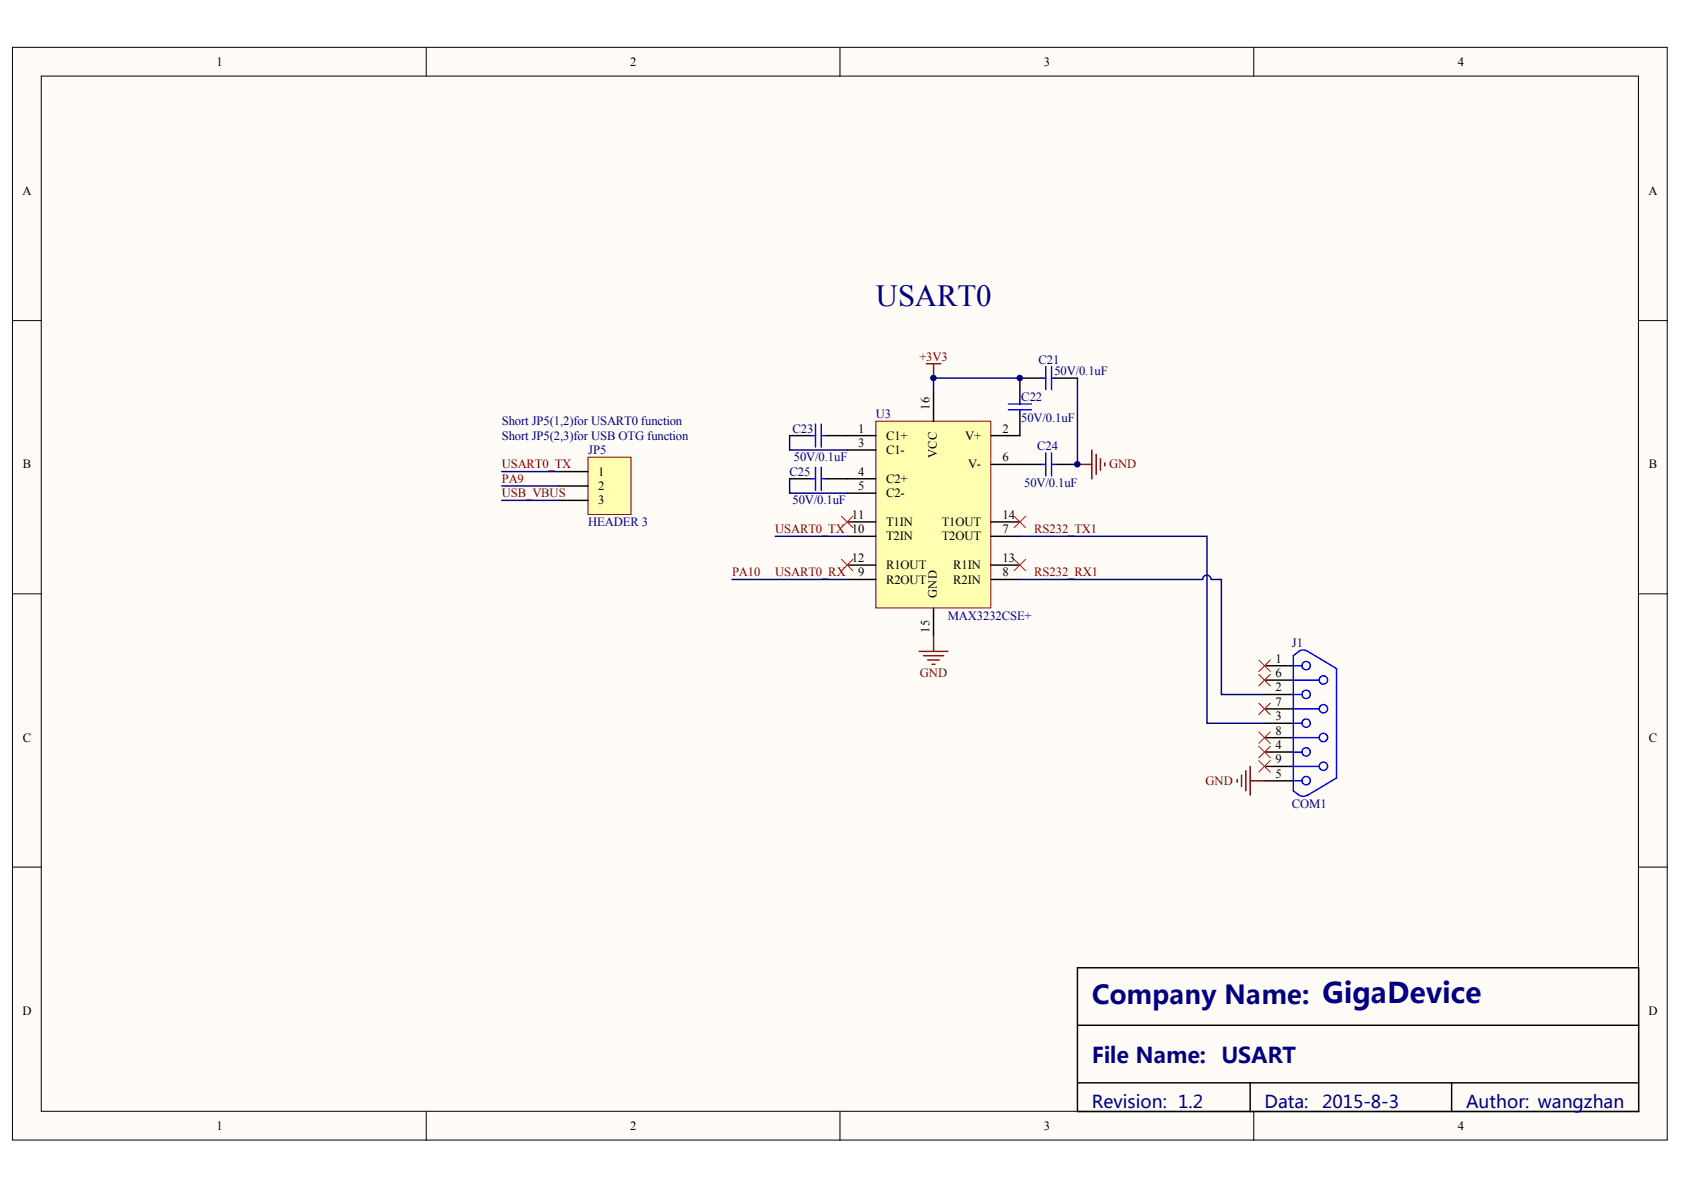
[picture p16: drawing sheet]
<svg xmlns="http://www.w3.org/2000/svg" width="297mm" height="210mm" viewBox="0 0 297 210" stroke-linecap="round" stroke-linejoin="round" font-family="sans-serif">
<defs><g id="words">
<text font-size="5.4" fill="#000080" x="154.5" y="54">USART0</text>
<text font-size="4.6" fill="#000080" x="192.6" y="177.1">Company Name: GigaDevice</text>
<g font-size="3.8" fill="#000080">
<text x="192.6" y="187.4">File Name:</text>
<text x="215.4" y="187.4">USART</text>
</g>
<g font-size="3.1" fill="#000080">
<text x="192.6" y="195.4">Revision: 1.2</text>
<text x="223.1" y="195.4">Data:</text>
<text x="233.2" y="195.4">2015-8-3</text>
<text x="258.6" y="195.4">Author: wangzhan</text>
</g>
<g font-size="2.2">
<text x="38.2" y="11.6">1</text>
<text x="111.2" y="11.6">2</text>
<text x="184.1" y="11.6">3</text>
<text x="257.1" y="11.6">4</text>
<text x="3.9" y="34.4">A</text>
<text x="290.8" y="34.4">A</text>
<text x="151.4" y="76.3">1</text>
<text x="156.3" y="77.6">C1+</text>
<text x="164" y="72.3" transform="rotate(-90 164 72.3)">16</text>
<text x="170.2" y="77.6">V+</text>
<text x="176.8" y="76.3">2</text>
<text x="4" y="82.6">B</text>
<text x="105.5" y="83.9">1</text>
<text x="151.4" y="78.8">3</text>
<text x="151.4" y="83.9">4</text>
<text x="156.3" y="80.1">C1-</text>
<text x="165.2" y="80.8" transform="rotate(-90 165.2 80.8)">VCC</text>
<text x="170.8" y="82.6">V-</text>
<text x="176.8" y="81.4">6</text>
<text x="290.9" y="82.6">B</text>
<text x="105.5" y="86.4">2</text>
<text x="105.5" y="89">3</text>
<text x="151.4" y="86.4">5</text>
<text x="156.3" y="85.2">C2+</text>
<text x="156.3" y="87.7">C2-</text>
<text x="150.3" y="91.5">11</text>
<text x="156.3" y="95.3">T2IN</text>
<text x="156.3" y="92.8">T1IN</text>
<text x="166.1" y="95.3">T2OUT</text>
<text x="166.1" y="92.8">T1OUT</text>
<text x="176.8" y="94.1">7</text>
<text x="176.8" y="91.5">14</text>
<text x="150.3" y="99.1">12</text>
<text x="151.4" y="101.7">9</text>
<text x="156.3" y="100.4">R1OUT</text>
<text x="168.1" y="100.4">R1IN</text>
<text x="176.8" y="101.7">8</text>
<text x="176.8" y="99.1">13</text>
<text x="156.3" y="102.9">R2OUT</text>
<text x="165.2" y="105.5" transform="rotate(-90 165.2 105.5)">GND</text>
<text x="168.1" y="102.9">R2IN</text>
<text x="164" y="111.6" transform="rotate(-90 164 111.6)">15</text>
<text x="225" y="116.9">1</text>
<text x="225" y="119.4">6</text>
<text x="225" y="122">2</text>
<text x="225" y="124.5">7</text>
<text x="4" y="130.8">C</text>
<text x="225" y="127">3</text>
<text x="225" y="129.6">8</text>
<text x="290.9" y="130.8">C</text>
<text x="225" y="132.1">4</text>
<text x="225" y="134.6">9</text>
<text x="225" y="137.2">5</text>
<text x="3.9" y="179">D</text>
<text x="290.8" y="179">D</text>
<text x="38.2" y="199.3">1</text>
<text x="111.2" y="199.3">2</text>
<text x="184.1" y="199.3">3</text>
<text x="257.1" y="199.3">4</text>
</g>
<g font-size="2.2" fill="#800000">
<text x="162.2" y="63.6">+3V3</text>
<text x="88.5" y="82.6">USART0_TX</text>
<text x="195.6" y="82.6">GND</text>
<text x="88.5" y="85.2">PA9</text>
<text x="88.5" y="87.7">USB_VBUS</text>
<text x="136.7" y="94.1">USART0_TX 10</text>
<text x="182.4" y="94.1">RS232_TX1</text>
<text x="129.1" y="101.7">PA10</text>
<text x="136.7" y="101.7">USART0_RX</text>
<text x="182.4" y="101.7">RS232_RX1</text>
<text x="162.3" y="119.4">GND</text>
<text x="212.6" y="138.4">GND</text>
</g>
<g font-size="2.2" fill="#000080">
<text x="183.2" y="64.1">C21</text>
<text x="180.2" y="70.7">C22</text>
<text x="186" y="66.1">50V/0.1uF</text>
<text x="88.5" y="77.6">Short JP5(2,3)for USB OTG function</text>
<text x="88.5" y="75">Short JP5(1,2)for USART0 function</text>
<text x="139.8" y="76.3">C23</text>
<text x="154.5" y="73.8">U3</text>
<text x="180.2" y="74.5">50V/0.1uF</text>
<text x="103.7" y="80.1">JP5</text>
<text x="139.3" y="83.9">C25</text>
<text x="140" y="81.4">50V/0.1uF</text>
<text x="182.9" y="79.3">C24</text>
<text x="139.8" y="89">50V/0.1uF</text>
<text x="180.7" y="85.9">50V/0.1uF</text>
<text x="103.7" y="92.8">HEADER 3</text>
<text x="167.2" y="109.3">MAX3232CSE+</text>
<text x="227.9" y="114.1">J1</text>
<text x="227.9" y="142.5">COM1</text>
</g>
</g></defs>
<g fill="#fffcf8" stroke="#000" stroke-width=".18">
<path d="M2.2 8.3h291.9v192.8h-291.9z"/>
<path d="M7.3 13.4h281.7v182.6h-281.7z"/>
</g>
<path d="M75.2 8.3v5.1M148.2 8.3v5.1M221.1 8.3v5.1M2.2 56.5h5.1M289.1 56.5h5M2.2 104.7h5.1M289.1 104.7h5M2.2 152.9h5.1M289.1 152.9h5M75.2 196.1v5M148.2 196.1v5M221.1 196.1v5" fill="none" stroke="#000" stroke-width=".18"/>
<path d="M190.1 170.7h99v25.4h-99zM190.1 180.9h99M190.1 191h99M220.5 191v5.1M256.1 191v5.1" fill="none" stroke="#000" stroke-width=".25"/>
<path d="M154.5 74.3h20.3v32.9h-20.3z" fill="#ffffb0" stroke="#800000" stroke-width=".18"/>
<g fill="none" stroke="#000" stroke-width=".25">
<path d="M139.3 76.8h3.8M145.6 76.8h8.9M149.4 79.4h5.1M164.7 69.2v5.1M179.9 73v3.8h-5.1M183.7 66.7h-3.8v3.8M186.2 66.7h3.9M139.3 84.5h3.8M145.6 84.5h8.9M149.4 87h5.1M149.4 94.6h5.1M149.4 92.1h5.1"/>
<path d="M149.4 99.7h5.1M174.8 81.9h8.9M174.8 94.6h5.1M174.8 92.1h5.1M174.8 99.7h5.1M186.2 81.9h3.9M149.4 102.2h5.1M164.7 107.3v5.1M174.8 102.2h5.1M223.1 117.4h5M223.1 120h5M223.1 122.5h5"/>
<path d="M223.1 125h5M223.1 127.6h5M223.1 130.1h5M223.1 132.7h5M223.1 135.2h5M223.1 137.7h5"/>
</g>
<g fill="none" stroke="#800000" stroke-width=".25">
<path d="M163.4 64.2h2.5M164.7 64.2v2.5M192.6 79.4v5.1M190.1 81.9h2.5M193.4 80.1v3.6M194.1 80.9v2M194.9 81.7v.5M162.1 114.9h5.1M162.9 115.7h3.5M163.6 116.4h2.1M164.4 117.2h.5M164.7 112.4v2.5"/>
<path d="M218.2 137.5v.5M219 136.7v2M219.8 135.9v3.6M220.5 135.2v5.1M220.5 137.7h2.6"/>
</g>
<g fill="none" stroke="#00f" stroke-width=".25">
<path d="M143.1 76.8h.7M143.8 74.8v4.1M144.9 76.8h.7M144.9 74.8v4.1M177.9 71.3h4M177.9 72.3h4M179.9 70.5v.8M179.9 72.3v.7M183.7 66.7h.8M184.5 64.7v4M184.5 79.9v4M185.5 64.7v4"/>
<path d="M185.5 79.9v4M185.5 66.7h.7M143.1 84.5h.7M143.8 82.4v4.1M144.9 82.4v4.1M144.9 84.5h.7M183.7 81.9h.8M185.5 81.9h.7M228.1 120h4.6M228.1 117.4h1.6M230.7 114.9a1.27 1.27 0 0 0-1.6 0l-1 .8v23.8l1 .8M230.7 114.9l5 3v19.3l-5 3.1"/>
<path d="M228.1 137.7h1.6M228.1 135.2h4.6M228.1 132.7h1.6M228.1 130.1h4.6M228.1 127.6h1.6M228.1 125h4.6M228.1 122.5h1.6M230.6 140.2a1.27 1.27 0 0 1-1.4 0"/>
<circle cx="230.4" cy="117.4" r=".74"/>
<circle cx="233.4" cy="119.9" r=".74"/>
<circle cx="230.4" cy="127.6" r=".74"/>
<circle cx="230.4" cy="137.7" r=".74"/>
<circle cx="230.4" cy="122.5" r=".74"/>
<circle cx="230.4" cy="132.6" r=".74"/>
<circle cx="233.4" cy="130.1" r=".74"/>
<circle cx="233.4" cy="125" r=".74"/>
<circle cx="233.4" cy="135.2" r=".74"/>
</g>
<path d="M139.3 76.8v2.6h10.1M179.9 66.7h-15.2v2.5M190.1 66.7v15.2M136.7 94.6h12.7M139.3 84.5v2.5h10.1" fill="none" stroke="#000080" stroke-width=".25"/>
<path d="M222 116.4l2.1 2M222 119l2.1 2M224.1 116.4l-2.1 2M224.1 119l-2.1 2M222 124l2.1 2.1M222 129.1l2.1 2M222 131.6l2.1 2.1M222 134.2l2.1 2M224.1 124l-2.1 2.1M224.1 129.1l-2.1 2M224.1 131.6l-2.1 2.1M224.1 134.2l-2.1 2" fill="none" stroke="#f00" stroke-width=".18"/>
<path d="M103.7 80.6h7.6v10.1h-7.6z" fill="#ffffb0" stroke="#800000" stroke-width=".18"/>
<path d="M98.7 83.2h5M98.7 85.7h5M98.7 88.3h5" fill="none" stroke="#000" stroke-width=".25"/>
<path d="M88.5 85.7h10.2M88.5 83.2h10.2M88.5 88.3h10.2M179.9 94.6h33v33h10.2M129.1 102.2h20.3M213.6 102.2a.74 .74 0 0 0-.7-.8 .74 .74 0 0 0-.8 .8h-32.2M213.7 102.2h1.7v20.3h7.7" fill="none" stroke="#000080" stroke-width=".25"/>
<path d="M148.4 91l2 2.1M148.4 98.7l2 2M150.4 91l-2 2.1M150.4 98.7l-2 2M178.9 91l2 2.1M178.9 98.7l2 2M180.9 91l-2 2.1M180.9 98.7l-2 2" fill="none" stroke="#f00" stroke-width=".18"/>
<g fill="#000080" stroke="#000080" stroke-width=".18">
<circle cx="164.6" cy="66.7" r=".48"/>
<circle cx="179.9" cy="66.7" r=".48"/>
<circle cx="190" cy="81.9" r=".48"/>
</g>
<use href="#words"/>
</svg>
